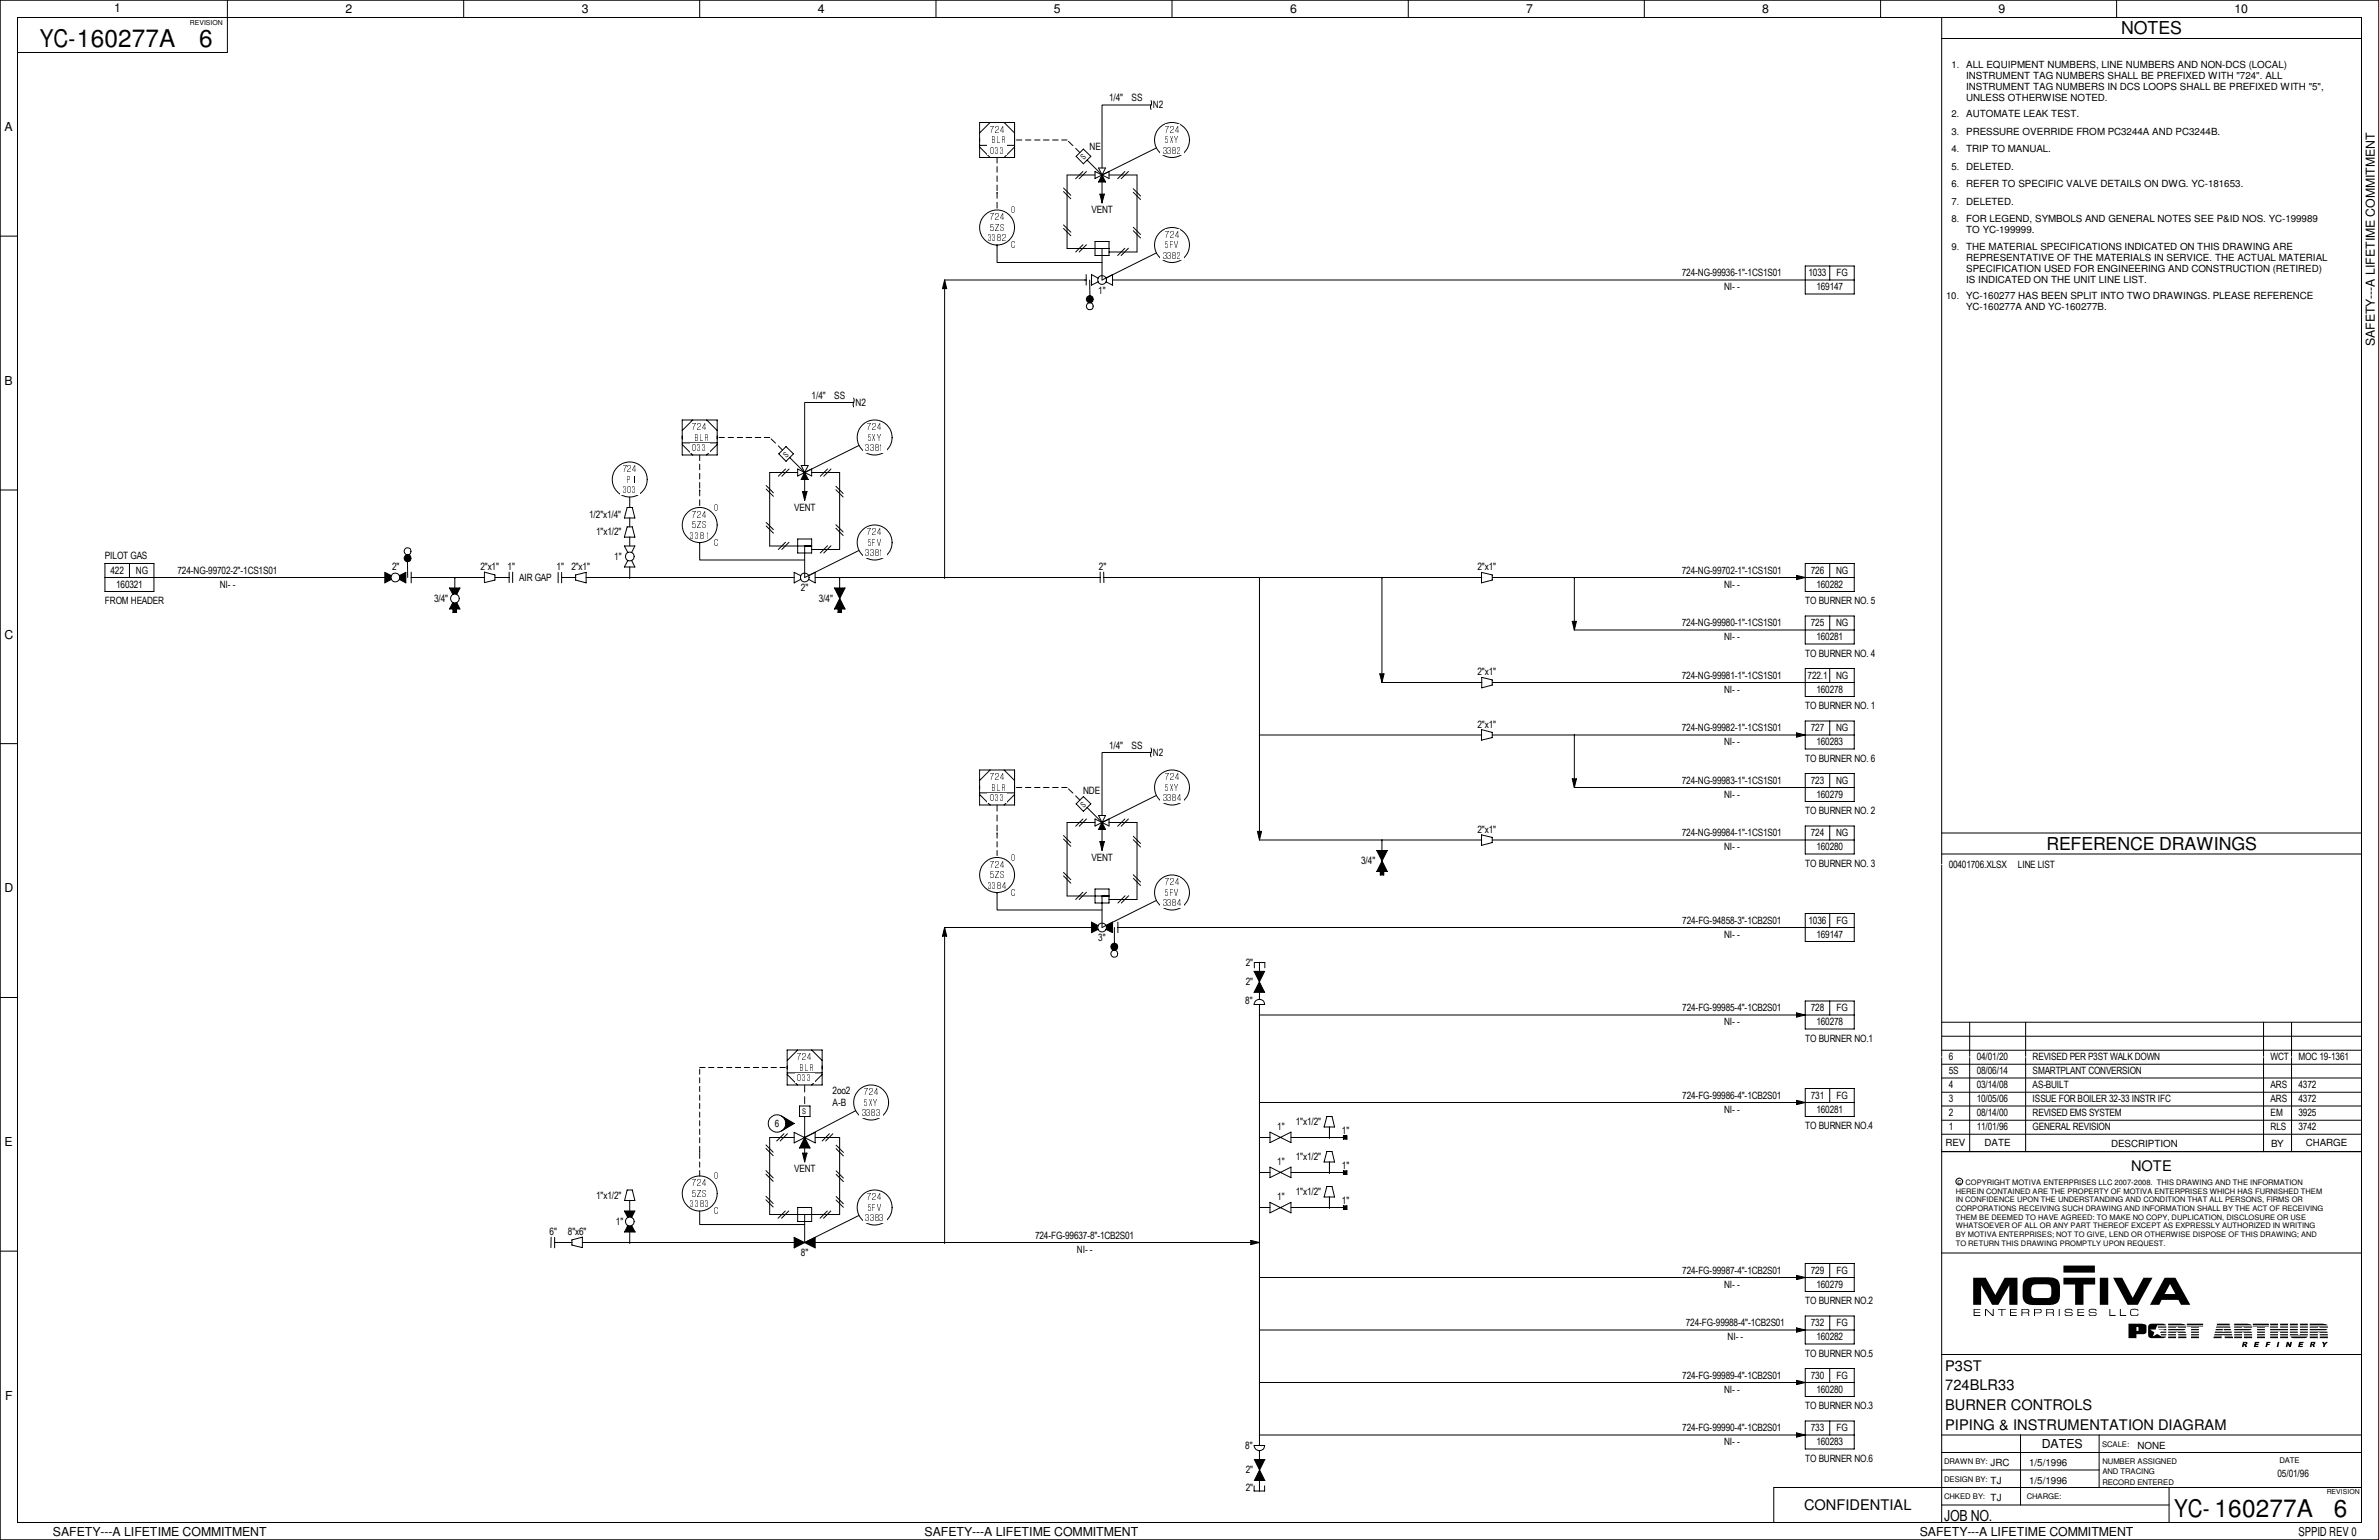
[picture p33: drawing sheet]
<svg xmlns="http://www.w3.org/2000/svg" width="432mm" height="279mm" viewBox="0 0 432 279" stroke-linecap="round" stroke-linejoin="round" font-family="sans-serif">
<defs><g id="words">
<g font-size="4.4">
<text x="7.2" y="8.6">YC-160277A</text>
<text x="36.2" y="8.5">6</text>
<text x="394.6" y="275.3">YC- 160277A</text>
<text x="423.6" y="275.2">6</text>
</g>
<g font-size="3.2">
<text x="385" y="6.2">NOTES</text>
<text x="371.4" y="154.1">REFERENCE DRAWINGS</text>
</g>
<text font-size="2.8" x="352.9" y="275.9">JOB NO.</text>
<g font-size="2.7">
<text x="386.8" y="212.4">NOTE</text>
<text x="353.1" y="248.7">P3ST</text>
<text x="353.1" y="252.3">724BLR33</text>
<text x="353.1" y="255.8">BURNER CONTROLS</text>
<text x="353.1" y="259.4">PIPING &amp; INSTRUMENTATION DIAGRAM</text>
<text x="327.4" y="274">CONFIDENTIAL</text>
</g>
<g font-size="2.2">
<text x="20.7" y="2.2">1</text>
<text x="62.7" y="2.4">2</text>
<text x="105.6" y="2.4">3</text>
<text x="148.4" y="2.4">4</text>
<text x="191.3" y="2.4">5</text>
<text x="234.1" y="2.4">6</text>
<text x="277" y="2.4">7</text>
<text x="319.9" y="2.4">8</text>
<text x="362.8" y="2.4">9</text>
<text x="405.6" y="2.4">10</text>
<text x=".8" y="23.8">A</text>
<text x="431" y="62.8" transform="rotate(-90 431 62.8)">SAFETY---A LIFETIME COMMITMENT</text>
<text x=".8" y="69.8">B</text>
<text x=".8" y="115.9">C</text>
<text x=".8" y="161.9">D</text>
<text x=".8" y="207.9">E</text>
<text x=".9" y="254">F</text>
<text x="370.6" y="262.7">DATES</text>
<text x="9.6" y="278.7">SAFETY---A LIFETIME COMMITMENT</text>
<text x="167.8" y="278.7">SAFETY---A LIFETIME COMMITMENT</text>
<text x="348.4" y="278.7">SAFETY---A LIFETIME COMMITMENT</text>
<text x="417.2" y="278.6">SPPID REV 0</text>
</g>
<g font-size="1.8">
<text x="356.9" y="12.4">ALL EQUIPMENT NUMBERS, LINE NUMBERS AND NON-DCS (LOCAL)</text>
<text x="356.9" y="14.4">INSTRUMENT TAG NUMBERS SHALL BE PREFIXED WITH &quot;724&quot;. ALL</text>
<text x="356.9" y="16.4">INSTRUMENT TAG NUMBERS IN DCS LOOPS SHALL BE PREFIXED WITH &quot;5&quot;,</text>
<text x="201.3" y="18.4">1/4&quot;</text>
<text x="205.4" y="18.4">SS</text>
<text x="209.3" y="19.7">N2</text>
<text x="356.9" y="18.4">UNLESS OTHERWISE NOTED.</text>
<text x="356.9" y="21.3">AUTOMATE LEAK TEST.</text>
<text x="197.7" y="27.3">NE</text>
<text x="356.9" y="24.5">PRESSURE OVERRIDE FROM PC3244A AND PC3244B.</text>
<text x="356.9" y="27.6">TRIP TO MANUAL.</text>
<text x="356.9" y="30.8">DELETED.</text>
<text x="356.9" y="34">REFER TO SPECIFIC VALVE DETAILS ON DWG. YC-181653.</text>
<text x="198.1" y="38.7">VENT</text>
<text x="356.9" y="37.2">DELETED.</text>
<text x="356.9" y="40.3">FOR LEGEND, SYMBOLS AND GENERAL NOTES SEE P&amp;ID NOS. YC-199989</text>
<text x="356.9" y="42.3">TO YC-199999.</text>
<text x="356.9" y="45.4">THE MATERIAL SPECIFICATIONS INDICATED ON THIS DRAWING ARE</text>
<text x="356.9" y="47.4">REPRESENTATIVE OF THE MATERIALS IN SERVICE. THE ACTUAL MATERIAL</text>
<text x="199.3" y="53.3">1&quot;</text>
<text x="305.3" y="50.2">724-NG-99936-1&quot;-1CS1S01</text>
<text x="312.9" y="52.7">NI- -</text>
<text x="328.3" y="50.2">1033</text>
<text x="329.7" y="52.7">169147</text>
<text x="333.3" y="50.2">FG</text>
<text x="356.9" y="49.4">SPECIFICATION USED FOR ENGINEERING AND CONSTRUCTION (RETIRED)</text>
<text x="356.9" y="51.4">IS INDICATED ON THE UNIT LINE LIST.</text>
<text x="356.9" y="54.3">YC-160277 HAS BEEN SPLIT INTO TWO DRAWINGS. PLEASE REFERENCE</text>
<text x="356.9" y="56.3">YC-160277A AND YC-160277B.</text>
<text x="147.3" y="72.4">1/4&quot;</text>
<text x="151.4" y="72.4">SS</text>
<text x="155.3" y="73.7">N2</text>
<text x="106.9" y="94">1/2&quot;x1/4&quot;</text>
<text x="144.1" y="92.7">VENT</text>
<text x="19" y="101.4">PILOT GAS</text>
<text x="108.2" y="97.2">1&quot;x1/2&quot;</text>
<text x="111.5" y="101.6">1&quot;</text>
<text x="20.1" y="104.1">422</text>
<text x="21.1" y="106.7">160321</text>
<text x="24.6" y="104.1">NG</text>
<text x="32.2" y="104.1">724-NG-99702-2&quot;-1CS1S01</text>
<text x="39.9" y="106.7">NI- -</text>
<text x="71.2" y="103.5">2&quot;</text>
<text x="87.2" y="103.5">2&quot;x1&quot;</text>
<text x="92.1" y="103.5">1&quot;</text>
<text x="94.2" y="105.4">AIR GAP</text>
<text x="101" y="103.5">1&quot;</text>
<text x="103.7" y="103.5">2&quot;x1&quot;</text>
<text x="145.4" y="107.3">2&quot;</text>
<text x="199.4" y="103.5">2&quot;</text>
<text x="268.2" y="103.5">2&quot;x1&quot;</text>
<text x="305.3" y="104.1">724-NG-99702-1&quot;-1CS1S01</text>
<text x="312.9" y="106.7">NI- -</text>
<text x="328.7" y="104.1">726</text>
<text x="329.7" y="106.7">160282</text>
<text x="333.2" y="104.1">NG</text>
<text x="19" y="109.6">FROM HEADER</text>
<text x="78.8" y="109.2">3/4&quot;</text>
<text x="148.6" y="109.2">3/4&quot;</text>
<text x="305.3" y="113.7">724-NG-99980-1&quot;-1CS1S01</text>
<text x="327.7" y="109.6">TO BURNER NO. 5</text>
<text x="328.7" y="113.7">725</text>
<text x="333.2" y="113.7">NG</text>
<text x="312.9" y="116.2">NI- -</text>
<text x="327.7" y="119.2">TO BURNER NO. 4</text>
<text x="329.7" y="116.2">160281</text>
<text x="268.2" y="122.6">2&quot;x1&quot;</text>
<text x="305.3" y="123.2">724-NG-99981-1&quot;-1CS1S01</text>
<text x="312.9" y="125.7">NI- -</text>
<text x="328.1" y="123.2">722.1</text>
<text x="329.7" y="125.7">160278</text>
<text x="333.2" y="123.2">NG</text>
<text x="327.7" y="128.7">TO BURNER NO. 1</text>
<text x="201.3" y="135.9">1/4&quot;</text>
<text x="205.4" y="135.9">SS</text>
<text x="209.3" y="137.2">N2</text>
<text x="268.2" y="132.1">2&quot;x1&quot;</text>
<text x="305.3" y="132.7">724-NG-99982-1&quot;-1CS1S01</text>
<text x="312.9" y="135.3">NI- -</text>
<text x="328.7" y="132.7">727</text>
<text x="329.7" y="135.3">160283</text>
<text x="333.2" y="132.7">NG</text>
<text x="305.3" y="142.2">724-NG-99983-1&quot;-1CS1S01</text>
<text x="327.7" y="138.2">TO BURNER NO. 6</text>
<text x="328.7" y="142.2">723</text>
<text x="333.2" y="142.2">NG</text>
<text x="196.6" y="144.1">NDE</text>
<text x="312.9" y="144.8">NI- -</text>
<text x="327.7" y="147.7">TO BURNER NO. 2</text>
<text x="329.7" y="144.8">160279</text>
<text x="268.2" y="151.1">2&quot;x1&quot;</text>
<text x="305.3" y="151.8">724-NG-99984-1&quot;-1CS1S01</text>
<text x="312.9" y="154.3">NI- -</text>
<text x="328.7" y="151.8">724</text>
<text x="329.7" y="154.3">160280</text>
<text x="333.2" y="151.8">NG</text>
<text x="198.1" y="156.2">VENT</text>
<text x="247.1" y="156.8">3/4&quot;</text>
<text x="327.7" y="157.3">TO BURNER NO. 3</text>
<text x="353.7" y="157.5">00401706.XLSX</text>
<text x="366.3" y="157.5">LINE LIST</text>
<text x="305.4" y="167.6">724-FG-94858-3&quot;-1CB2S01</text>
<text x="328.3" y="167.6">1036</text>
<text x="333.3" y="167.6">FG</text>
<text x="199.3" y="170.8">3&quot;</text>
<text x="312.9" y="170.2">NI- -</text>
<text x="329.7" y="170.2">169147</text>
<text x="226.1" y="178.8">2&quot;</text>
<text x="226.1" y="175.3">2&quot;</text>
<text x="226" y="182.2">8&quot;</text>
<text x="305.4" y="183.5">724-FG-99985-4&quot;-1CB2S01</text>
<text x="328.7" y="183.5">728</text>
<text x="333.3" y="183.5">FG</text>
<text x="312.9" y="186.1">NI- -</text>
<text x="327.7" y="189">TO BURNER NO.1</text>
<text x="329.7" y="186.1">160278</text>
<text x="353.7" y="197.5">4</text>
<text x="353.7" y="194.9">5S</text>
<text x="353.7" y="192.4">6</text>
<text x="358.8" y="197.5">03/14/08</text>
<text x="358.8" y="194.9">08/06/14</text>
<text x="358.8" y="192.4">04/01/20</text>
<text x="368.9" y="194.9">SMARTPLANT CONVERSION</text>
<text x="368.9" y="197.5">AS-BUILT</text>
<text x="368.9" y="192.4">REVISED PER P3ST WALK DOWN</text>
<text x="412.1" y="197.5">ARS</text>
<text x="412.1" y="192.4">WCT</text>
<text x="417.2" y="197.5">4372</text>
<text x="417.2" y="192.4">MOC 19-1361</text>
<text x="151.1" y="200.6">A-B</text>
<text x="151.1" y="198.5">2oo2</text>
<text x="305.4" y="199.4">724-FG-99986-4&quot;-1CB2S01</text>
<text x="312.9" y="201.9">NI- -</text>
<text x="328.7" y="199.4">731</text>
<text x="329.7" y="201.9">160281</text>
<text x="333.3" y="199.4">FG</text>
<text x="353.7" y="202.6">2</text>
<text x="353.7" y="200">3</text>
<text x="358.8" y="202.6">08/14/00</text>
<text x="358.8" y="200">10/05/06</text>
<text x="368.9" y="202.6">REVISED EMS SYSTEM</text>
<text x="368.9" y="200">ISSUE FOR BOILER 32-33 INSTR IFC</text>
<text x="412.1" y="202.6">EM</text>
<text x="412.1" y="200">ARS</text>
<text x="417.2" y="202.6">3925</text>
<text x="417.2" y="200">4372</text>
<text x="140.6" y="204.4">6</text>
<text x="231.8" y="205.1">1&quot;</text>
<text x="235.2" y="204.2">1&quot;x1/2&quot;</text>
<text x="243.5" y="205.7">1&quot;</text>
<text x="327.7" y="204.9">TO BURNER NO.4</text>
<text x="353.1" y="208">REV</text>
<text x="353.7" y="205.1">1</text>
<text x="358.8" y="205.1">11/01/96</text>
<text x="360.2" y="207.9">DATE</text>
<text x="368.9" y="205.1">GENERAL REVISION</text>
<text x="383.2" y="208">DESCRIPTION</text>
<text x="412.1" y="205.1">RLS</text>
<text x="412.2" y="208">BY</text>
<text x="417.2" y="205.1">3742</text>
<text x="418.5" y="208">CHARGE</text>
<text x="144.1" y="212.7">VENT</text>
<text x="231.8" y="211.5">1&quot;</text>
<text x="235.2" y="210.5">1&quot;x1/2&quot;</text>
<text x="243.5" y="212.1">1&quot;</text>
<text x="108.2" y="217.5">1&quot;x1/2&quot;</text>
<text x="231.8" y="217.8">1&quot;</text>
<text x="235.2" y="216.9">1&quot;x1/2&quot;</text>
<text x="243.5" y="218.4">1&quot;</text>
<text x="99.7" y="224.2">6&quot;</text>
<text x="103.1" y="224.2">8&quot;x6&quot;</text>
<text x="111.8" y="222.2">1&quot;</text>
<text x="145.4" y="228">8&quot;</text>
<text x="187.9" y="224.8">724-FG-99637-8&quot;-1CB2S01</text>
<text x="195.5" y="227.3">NI- -</text>
<text x="305.4" y="231.1">724-FG-99987-4&quot;-1CB2S01</text>
<text x="312.9" y="233.7">NI- -</text>
<text x="328.7" y="231.1">729</text>
<text x="329.7" y="233.7">160279</text>
<text x="333.3" y="231.1">FG</text>
<text x="327.7" y="236.6">TO BURNER NO.2</text>
<text x="306" y="240.7">724-FG-99988-4&quot;-1CB2S01</text>
<text x="313.6" y="243.2">NI- -</text>
<text x="328.7" y="240.7">732</text>
<text x="329.7" y="243.2">160282</text>
<text x="333.3" y="240.7">FG</text>
<text x="305.4" y="250.2">724-FG-99989-4&quot;-1CB2S01</text>
<text x="327.7" y="246.2">TO BURNER NO.5</text>
<text x="328.7" y="250.2">730</text>
<text x="333.3" y="250.2">FG</text>
<text x="312.9" y="252.7">NI- -</text>
<text x="327.7" y="255.7">TO BURNER NO.3</text>
<text x="329.7" y="252.7">160280</text>
<text x="226" y="262.9">8&quot;</text>
<text x="305.4" y="259.7">724-FG-99990-4&quot;-1CB2S01</text>
<text x="312.9" y="262.3">NI- -</text>
<text x="328.7" y="259.7">733</text>
<text x="329.7" y="262.3">160283</text>
<text x="333.3" y="259.7">FG</text>
<text x="388" y="262.8">NONE</text>
<text x="226.1" y="267.3">2&quot;</text>
<text x="327.7" y="265.2">TO BURNER NO.6</text>
<text x="361.3" y="266">JRC</text>
<text x="361.3" y="269.2">TJ</text>
<text x="368.3" y="266">1/5/1996</text>
<text x="368.3" y="269.2">1/5/1996</text>
<text x="413.4" y="268">05/01/96</text>
<text x="226.1" y="270.5">2&quot;</text>
<text x="361.3" y="272.4">TJ</text>
</g>
<g font-size="1.7">
<text x="354.2" y="12.4">1.</text>
<text x="354.2" y="21.3">2.</text>
<text x="179.7" y="24.1">724</text>
<text x="179.7" y="27.9">033</text>
<text x="180.1" y="26">BLR</text>
<text x="211" y="27.9">3382</text>
<text x="211.4" y="24.1">724</text>
<text x="211.5" y="26">5XY</text>
<text x="354.2" y="24.4">3.</text>
<text x="354.2" y="27.6">4.</text>
<text x="354.2" y="30.8">5.</text>
<text x="354.2" y="34">6.</text>
<text x="179.7" y="41.9">5ZS</text>
<text x="179.7" y="40">724</text>
<text x="183.5" y="38.7">O</text>
<text x="354.2" y="37.1">7.</text>
<text x="354.2" y="40.3">8.</text>
<text x="179.2" y="43.8">3382</text>
<text x="183.5" y="45.1">C</text>
<text x="211" y="46.9">3382</text>
<text x="211.4" y="43.2">724</text>
<text x="211.5" y="45">5FV</text>
<text x="354.2" y="45.4">9.</text>
<text x="353.2" y="54.3">10.</text>
<text x="125.7" y="78.1">724</text>
<text x="125.7" y="81.9">033</text>
<text x="126.2" y="80">BLR</text>
<text x="157.1" y="81.9">3381</text>
<text x="157.4" y="78.1">724</text>
<text x="157.5" y="80">5XY</text>
<text x="113" y="85.7">724</text>
<text x="113" y="89.5">303</text>
<text x="113.9" y="87.6">PI</text>
<text x="125.7" y="95.9">5ZS</text>
<text x="125.7" y="94">724</text>
<text x="129.5" y="92.7">O</text>
<text x="125.3" y="97.8">3381</text>
<text x="129.5" y="99.1">C</text>
<text x="157.1" y="100.9">3381</text>
<text x="157.4" y="97.2">724</text>
<text x="157.5" y="99">5FV</text>
<text x="179.7" y="141.6">724</text>
<text x="180.1" y="143.5">BLR</text>
<text x="211.4" y="141.6">724</text>
<text x="211.5" y="143.5">5XY</text>
<text x="179.7" y="145.4">033</text>
<text x="211" y="145.4">3384</text>
<text x="179.2" y="161.3">3384</text>
<text x="179.7" y="159.4">5ZS</text>
<text x="179.7" y="157.5">724</text>
<text x="183.5" y="156.2">O</text>
<text x="211.4" y="160.7">724</text>
<text x="183.5" y="162.6">C</text>
<text x="211" y="164.4">3384</text>
<text x="211.5" y="162.5">5FV</text>
<text x="144.7" y="192.4">724</text>
<text x="144.7" y="196.2">033</text>
<text x="145.2" y="194.3">BLR</text>
<text x="156.4" y="202.5">3383</text>
<text x="156.8" y="198.8">724</text>
<text x="156.8" y="200.6">5XY</text>
<text x="125.7" y="215.3">724</text>
<text x="129.5" y="214">O</text>
<text x="125.3" y="219.1">3383</text>
<text x="125.7" y="217.2">5ZS</text>
<text x="129.5" y="220.3">C</text>
<text x="157.1" y="221.6">3383</text>
<text x="157.4" y="217.8">724</text>
<text x="157.5" y="219.7">5FV</text>
</g>
<g font-size="1.4">
<text x="196.7" y="29" transform="rotate(-45 196.7 29)">S</text>
<text x="142.7" y="83" transform="rotate(-45 142.7 83)">S</text>
<text x="196.7" y="146.5" transform="rotate(-45 196.7 146.5)">S</text>
<text x="145.6" y="202.1">S</text>
<text x="355.3" y="214.8">c COPYRIGHT MOTIVA ENTERPRISES LLC 2007-2008. THIS DRAWING AND THE INFORMATION</text>
<text x="355" y="216.6">HEREIN CONTAINED ARE THE PROPERTY OF MOTIVA ENTERPRISES WHICH HAS FURNISHED THEM</text>
<text x="355" y="218.1">IN CONFIDENCE UPON THE UNDERSTANDING AND CONDITION THAT ALL PERSONS, FIRMS OR</text>
<text x="355" y="219.7">CORPORATIONS RECEIVING SUCH DRAWING AND INFORMATION SHALL BY THE ACT OF RECEIVING</text>
<text x="355" y="221.3">THEM BE DEEMED TO HAVE AGREED: TO MAKE NO COPY, DUPLICATION, DISCLOSURE OR USE</text>
<text x="355" y="222.9">WHATSOEVER OF ALL OR ANY PART THEREOF EXCEPT AS EXPRESSLY AUTHORIZED IN WRITING</text>
<text x="355" y="224.5">BY MOTIVA ENTERPRISES; NOT TO GIVE, LEND OR OTHERWISE DISPOSE OF THIS DRAWING; AND</text>
<text x="355" y="226.1">TO RETURN THIS DRAWING PROMPTLY UPON REQUEST.</text>
<text x="381.6" y="262.6">SCALE:</text>
<text x="352.9" y="265.7">DRAWN BY:</text>
<text x="352.9" y="268.9">DESIGN BY:</text>
<text x="381.6" y="267.5">AND TRACING</text>
<text x="381.6" y="269.4">RECORD ENTERED</text>
<text x="381.6" y="265.6">NUMBER ASSIGNED</text>
<text x="413.7" y="265.4">DATE</text>
<text x="352.9" y="272">CHKED BY:</text>
<text x="367.9" y="272">CHARGE:</text>
</g>
<g font-size="1.3">
<text x="34.5" y="4.5">REVISION</text>
<text x="422.3" y="271.1">REVISION</text>
</g>
</g></defs>
<g fill="none" stroke="#000" stroke-width=".18">
<path d="M144.1 205.4v1.9l3.9-1.9v1.9zM144.8 219.1h2.5v2.5h-2.5zM145.1 200.7h1.9v1.9h-1.9zM146 206.4h.1M146 202.6v3.8M146 206.4l1 1.9h-1.9zM144.8 220.3h2.5M146 220.3v5.1"/>
<circle cx="114.3" cy="87" r="3.2"/>
</g>
<path d="M146 206.4l1 1.9h-1.9z" fill="#000"/>
<g fill="#fff">
<path d="M113 84.2h2.6v1.8h-2.6z" fill-rule="evenodd"/>
<path d="M112.6 88h3.4v1.8h-3.4z" fill-rule="evenodd"/>
<path d="M113 86.1h2.6v1.8h-2.6z" fill-rule="evenodd"/>
</g>
<path d="M142.9 194.9l1.9 1.9M142.9 190.5h6.3v6.3h-6.3zM142.9 194.6h6.3M144.8 190.5l-1.9 1.9M147.3 190.5l1.9 1.9M149.2 194.9l-1.9 1.9" fill="none" stroke="#000" stroke-width=".18"/>
<g fill="#fff">
<path d="M144.7 190.9h2.7v1.8h-2.7z" fill-rule="evenodd"/>
<path d="M144.3 194.7h3.5v1.8h-3.5z" fill-rule="evenodd"/>
<path d="M144.3 192.8h3.5v1.8h-3.5z" fill-rule="evenodd"/>
</g>
<g fill="none" stroke="#000" stroke-width=".18">
<path d="M113.8 92.1h1l.4 1.9h-1.9zM113.8 95.6h1l.4 1.9h-1.9zM114.3 90.2v1.9M114.3 93.9v1.7M114.3 97.4v1.7M19 104.8h8.9M19 102.2h8.9v5.1h-8.9zM23.5 102.2v2.6M74.6 103.8v1.9M74.6 104.8h13.4M82.2 109.3l-.6 1.2h1.9l-.6-1.2M82.2 107.9l-.6-1.2h1.9l-.6 1.2"/>
<path d="M82.2 110.5v.6h.6v-.6M82.5 104.8h.1M82.5 104.8v1.9M87.9 103.8l1.9 .5v.9l-1.9 .5zM104.5 104.3l1.9-.5v1.9l-1.9-.5zM106.4 104.8h7.9M114 101.7l-.7 1.2h1.9l-.6-1.2M114 100.2l-.7-1.1h1.9l-.6 1.1M114.3 104.8h.1M114.3 102.8v2M151.5 106.7h1.9l-1.9 3.8h1.9zM152.1 110.5v.6h.6v-.6"/>
<path d="M152.4 104.8h.1M152.4 104.8v1.9M228.6 104.8h.1M228.6 104.8h40.3M250.8 104.8h.1M250.8 104.8v19h18.2M268.9 103.8l1.9 .5v.9l-1.9 .5zM270.8 104.8h65.7M285.7 104.8h.1M285.7 104.8v9.5h42M327.7 102.2h8.8v5.1h-8.8zM327.7 111.8h8.8v5h-8.8z"/>
<path d="M327.7 114.3h8.8M332.1 102.2v2.6M332.1 111.8v2.5M228.6 133.3h40.3M268.9 132.4l1.9 .5v.9l-1.9 .5zM268.9 122.9l1.9 .5v.9l-1.9 .5zM270.8 123.8h65.7M285.7 133.3v9.6h42M327.7 130.8h8.8v5.1h-8.8zM327.7 121.3h8.8v5.1h-8.8zM327.7 133.3h8.8M332.1 121.3v2.5"/>
<path d="M332.1 130.8v2.5M249.9 154.3h1.9l-1.9 3.8h1.9zM250.5 158.1v.6h.7v-.6M250.8 152.4h.1M250.8 152.4h18.1M250.8 152.4v1.9M268.9 151.5l1.9 .4v1l-1.9 .5zM270.8 152.4h65.7M327.7 140.3h8.8v5.1h-8.8zM327.7 149.9h8.8v5h-8.8zM327.7 142.9h8.8M332.1 140.3v2.6"/>
<path d="M332.1 149.9v2.5M227.6 176.2h1.9l-1.9 3.8h1.9zM227.7 175.6v-1h1.9v1M228.6 174.6v1.6M127 194v.9M127 195.5v1M127 197.1v.9M127 198.7v.9M127 193.7h1M128.6 193.7h1M130.3 193.7h.9M131.9 193.7h.9"/>
<path d="M133.5 193.7h1M135.1 193.7h1M136.7 193.7h1M138.3 193.7h1M140 193.7h.9M141.6 193.7h.9M146 196.8v1.3M146 199v1.2M228 181.5a.96 .96 0 0 1 1-.1 .96 .96 0 0 1 .5 .8h-1.9zM228.6 184.1h.1M228.6 184.1h107.9M228.6 180v1.3"/>
<path d="M228.6 182.2v1.9M327.7 181.6h8.8v5.1h-8.8zM327.7 197.5h8.8v5.1h-8.8zM332.1 181.6v2.5M332.1 197.5v2.5M113.8 215.9h1l.4 1.9h-1.8zM114.3 217.8v1.9M127 208.9h.1M127 219.7v2.5h19M127 200.2v.9M127 201.8v.9M127 203.3v1"/>
<path d="M127 204.9v.9M127 206.4v.9M127 208v.9M127 209.2v1M127 210.8v1M127 212.4v1M139 217l1.3 1.4M139 217.7l1.3 1.3M139 212.4l1.3 1.3M139 213l1.3 1.3M139 207.7l1.3 1.3M139 208.4l1.3 1.3"/>
<path d="M141.9 202.5l2.2 1.3-2.2 1.4M142.3 205.7l-1.3 1.3M142.5 219.7l-1.3 1.3M142.9 205.7l-1.3 1.3M143.2 219.7l-1.3 1.3M144.1 206.4h-4.4v13.9h5.1M145.7 209.2h.8l-.5 1.6zM146 208.3v2.5M148 206.4h4.4v13.9h-5.1M150.2 219.7l-1.4 1.3M150.5 205.7l-1.3 1.3M150.8 219.7l-1.3 1.3"/>
<path d="M151.2 205.7l-1.3 1.3M151.8 208.4l1.3 1.3M151.8 207.8l1.3 1.3M151.8 213.1l1.3 1.3M151.8 212.4l1.3 1.3M151.8 217.7l1.3 1.3M151.8 217.1l1.3 1.3M161.9 219.1a3.2 3.2 0 0 1-4.6 2.8 3.2 3.2 0 0 1-.4-5.4 3.2 3.2 0 0 1 5 2.1v.5M228.6 206.4h.1M228.6 212.7h.1M228.6 219.1h.1M228.6 200h107.9"/>
<path d="M228.6 206.3v19.1M228.6 206.4h1.9M228.6 212.7h1.9M228.6 219.1h1.9M243.8 206.1h.7v.6h-.7zM243.8 212.4h.7v.7h-.7zM101 225.4h2.8M103.8 225l1.9-.5v1.9l-1.9-.5zM148 225.4h23.5M171.4 225.4h.1M228.6 225.4h.1M228.6 231.8h107.9"/>
<path d="M327.7 229.2h8.8v5.1h-8.8zM327.7 238.8h8.8v5h-8.8zM332.1 229.2v2.6M332.1 238.8v2.5M228.6 241.3h.1M228.6 250.8h.1M228.6 241.3h107.9M228.6 250.8h107.9M228.6 241.3v21M327.7 248.3h8.8v5.1h-8.8zM327.7 257.8h8.8v5.1h-8.8zM332.1 248.3v2.5"/>
<path d="M332.1 257.8v2.5M227.6 262.3h1.9a.95 .95 0 0 1-.9 .9 .95 .95 0 0 1-1-.9zM227.6 269.6v.9h1.9v-.9M227.7 264.8h1.9l-1.9 3.8h1.9zM228.6 260.3h.1M228.6 260.3h107.9M228.6 263.1v1.7M228.6 268.6v1.9"/>
<circle cx="82.6" cy="108.6" r=".8"/>
<circle cx="114.3" cy="101" r=".8"/>
<circle cx="127" cy="216.5" r="3.2"/>
<circle cx="141" cy="203.8" r="1.57"/>
</g>
<g fill="#000">
<path d="M151.5 106.7h1.9l-1 1.9zM152.4 108.6l1 1.9h-1.9zM250.8 156.2l1 1.9h-1.9zM249.9 154.3h1.9l-1 1.9zM227.6 176.2h1.9l-.9 1.9zM228.6 178.1l.9 1.9h-1.9zM145.7 209.2h.8l-.5 1.6zM228.6 266.7l1 1.9h-1.9zM227.7 264.8h1.9l-1 1.9z"/>
<path d="M82.2 110.5h.6v.6h-.6z" fill-rule="evenodd"/>
<path d="M82.2 109.3h.7l.6 1.2h-1.9z" fill-rule="evenodd"/>
<path d="M81.6 106.7h1.9l-.6 1.2h-.7z" fill-rule="evenodd"/>
<path d="M152.1 110.5h.6v.6h-.6z" fill-rule="evenodd"/>
<path d="M250.5 158.1h.7v.6h-.7z" fill-rule="evenodd"/>
<path d="M141.9 202.5l2.2 1.3-2.2 1.4a1.58 1.58 0 0 0 0-2.7z" fill-rule="evenodd"/>
<path d="M141.9 202.5l2.2 1.3-2.2 1.4a1.58 1.58 0 0 0 0-2.7z" fill-rule="evenodd"/>
<path d="M243.8 206.1h.7v.6h-.7z" fill-rule="evenodd"/>
<path d="M243.8 212.4h.7v.7h-.7z" fill-rule="evenodd"/>
</g>
<g fill="none" stroke="#fff" stroke-width=".18">
<path d="M356.2 10.8h1.3M356.2 19.7h1.3M356.9 10.2v1.3M356.9 19v1.4M356.2 22.9h1.3M356.2 26h1.3M356.2 29.2h1.3M356.2 32.4h1.3M356.2 35.6h1.3M356.2 38.7h1.3M356.9 22.2v1.3M356.9 25.4v1.3"/>
<path d="M356.9 28.6v1.3M356.9 31.7v1.4M356.9 34.9v1.3M356.9 38.1v1.3M352.4 196.8h1.3M352.4 194.3h1.3M352.4 199.4h1.3M353.1 193.7v1.3M353.1 196.2v1.3M353.1 198.8v1.3M357.5 196.8h1.3M357.5 194.3h1.3"/>
<path d="M357.5 199.4h1.3M358.1 193.7v1.3M358.1 196.2v1.3M358.1 198.8v1.3M367.7 196.8h1.3M367.7 194.3h1.3M367.7 199.4h1.3M368.3 193.7v1.3M368.3 196.2v1.3M368.3 198.8v1.3M410.8 196.8h1.4M410.8 199.4h1.4"/>
<path d="M411.5 196.2v1.3M411.5 198.8v1.3M415.9 196.8h1.3M415.9 199.4h1.3M416.6 196.2v1.3M416.6 198.8v1.3M352.4 204.5h1.3M352.4 201.9h1.3M353.1 201.3v1.3M353.1 203.8v1.3M357.5 204.5h1.3M357.5 201.9h1.3"/>
<path d="M358.1 201.3v1.3M358.1 203.8v1.3M367.7 204.5h1.3M367.7 201.9h1.3M368.3 201.3v1.3M368.3 203.8v1.3M410.8 204.5h1.4M410.8 201.9h1.4M411.5 201.3v1.3M411.5 203.8v1.3M415.9 204.5h1.3M415.9 201.9h1.3"/>
<path d="M416.6 201.3v1.3M416.6 203.8v1.3M412.1 267.3h1.3M412.7 266.7v1.3"/>
</g>
<g fill="#fff">
<path d="M156.6 220.1h4.3v1.7h-4.3z" fill-rule="evenodd"/>
<path d="M157.4 216.3h2.7v1.8h-2.7z" fill-rule="evenodd"/>
<path d="M157.5 218.2h2.5v1.7h-2.5z" fill-rule="evenodd"/>
</g>
<path d="M161.3 200a3.2 3.2 0 0 1-4.6 2.9 3.2 3.2 0 0 1-.5-5.4 3.2 3.2 0 0 1 5 2l.1 .6M155.9 220.5l-9.9 4.9" fill="none" stroke="#000" stroke-width=".18"/>
<g fill="#fff">
<path d="M156 201.1h4.2v1.7h-4.2z" fill-rule="evenodd"/>
<path d="M156.8 197.2h2.6v1.8h-2.6z" fill-rule="evenodd"/>
<path d="M156.8 199.2h2.6v1.7h-2.6z" fill-rule="evenodd"/>
</g>
<path d="M326.1 183.8l1.6 .3-1.6 .4zM326.1 199.6l1.6 .4-1.6 .4zM155.3 201.5l-9.3 4.9M227 225l1.6 .4-1.6 .4zM326.1 231.4l1.6 .4-1.6 .4zM326.1 240.9l1.6 .4-1.6 .4zM326.1 250.4l1.6 .4-1.6 .4zM326.1 260l1.6 .3-1.6 .4z" fill="none" stroke="#000" stroke-width=".18"/>
<path d="M326.1 183.8l1.6 .3-1.6 .4zM326.1 199.6l1.6 .4-1.6 .4zM227 225l1.6 .4-1.6 .4zM326.1 231.4l1.6 .4-1.6 .4zM326.1 240.9l1.6 .4-1.6 .4zM326.1 250.4l1.6 .4-1.6 .4zM326.1 260l1.6 .3-1.6 .4z" fill="#000"/>
<path d="M145.4 226.3h1.3v2.1h-1.3z" fill-rule="evenodd" fill="#fff"/>
<g fill="#000">
<path d="M326.1 133l1.6 .3-1.6 .4z"/>
<path d="M358.2 237.5v1.3h1.3v-.2h-1.1v-.4h1v-.2h-1v-.4h1.1v-.1zM360.3 237.5v1.3h.2v-1.2l1.1 1.2h.3v-1.3h-.2v1.1l-1.1-1.1zM362.6 237.5v.1h.7v1.2h.1v-1.2h.7v-.1zM364.8 237.5v1.3h1.3v-.2h-1.1v-.4h1v-.2h-1v-.4h1.1v-.1zM366.9 237.5v1.3h.2v-.5h.9l.1 .5h.2v-.5l-.2-.1 .2-.2-.1-.5zM367.1 237.6l.9 .1 .1 .3-1 .1zM369.2 237.5v1.3h.2v-.5h.8a.42 .42 0 0 0 .4-.4 .42 .42 0 0 0-.2-.4zM369.4 237.6h.9l.1 .4-1 .1zM371.4 237.5v1.3h.2v-.5h.9h.1v.5h.2v-.5l-.2-.1 .2-.1v-.4l-.1-.2zM371.6 237.6l.9 .1 .1 .3-1 .1zM373.7 237.5v1.3h.1v-1.3zM374.8 237.6l-.1 .2 .2 .3 .9 .1 .2 .2-.1 .2h-.7l-.3-.1v-.2h-.2l.3 .5h.9l.2-.2 .1-.3-.2-.2-1-.1-.1-.3 .9-.1 .2 .2h.2a.99 .99 0 0 0-1.4-.2zM377.1 237.5v1.3h1.2v-.2h-1.1v-.4h1v-.2h-1v-.4h1.1v-.1zM379.1 237.6v.4l.2 .1 .8 .1 .3 .2-.1 .2h-.7l-.3-.1v-.2h-.2l.1 .3 .1 .2h1l.2-.2v-.3l-.1-.2-1.1-.1 .1-.4h.8l.3 .2v-.2l-.5-.2zM382.9 237.5v1.3h1.1v-.2h-1v-1.1zM384.8 237.5v1.3h1.1v-.2h-1v-1.1zM386.8 237.5l-.2 .5 .1 .5a1.17 1.17 0 0 0 1.4 .1l.1-.3h-.2l-.1 .2-.2 .1h-.8l-.1-.3 .1-.7h.9l.2 .3h.1v-.3a1.35 1.35 0 0 0-1.3-.1z" fill-rule="evenodd"/>
<path d="M358.1 231.8v4.9h1.5v-3.5l2 3.5h1.1l2-3.5v3.5h1.5v-4.9h-2.3l-1.7 3.1-1.8-3.1zM367.6 232.2l-.4 .5-.1 .6v1.9a1.54 1.54 0 0 0 1.8 1.6l3.5-.1a1.44 1.44 0 0 0 1.5-1.5v-1.9a1.64 1.64 0 0 0-2-1.6h-2.8l-1 .2zM368.9 233.2l.7-.2h1.8a.76 .76 0 0 1 .9 .8v1.2l-.4 .5h-2.6l-.4-.2-.2-.3a2.66 2.66 0 0 1 .1-1.7zM374.5 231.8v1.2h2.1v3.7h1.6v-3.7h2.1v-1.2zM374.5 229.6v1.3h5.7v-1.3zM381.1 231.8v4.9h1.6v-4.9zM383.5 231.8l2.7 4.9h1.8l2.7-4.9h-1.7l-1.9 3.7-1.9-3.7zM392.9 231.8l-2.7 4.9h1.7l.4-.9h3.1l.5 .9h1.7l-2.8-4.9zM393.9 233l.9 1.8h-1.9z" fill-rule="evenodd"/>
<path d="M397.7 242.5v.3h1.4v-.3zM397.7 242.1v.2h1.4v-.2zM397.7 241.6v.2h1.4v-.2zM397.7 241.1v.2h1.4v-.2zM396.9 240.7h.8v.2l2.2-.2zM396.9 240.2v.3h3v-.3zM393.5 240.2v.3h3.2l-.3-.3h-.5zM393.5 240.7v.2h1.5v-.2l.4 .2h1.4v-.2zM393.5 241.1v.2h2.9l.3-.1zM393.5 241.6v.2h1.5v-.1l.4 .1h1.4l-.1-.2zM395.4 242.1v.2h1.4v-.2zM395.4 242.5v.3h1.4v-.3zM393.5 242.1v.2h1.5v-.2zM393.5 242.5v.3h1.5v-.3zM390.1 240.3l-.2 .4v1.5l.2 .5 .4 .1h2.1l.5-.2v-.1h-.8l-.8-.5-.8 .5 .3-.8-.8-.5h1l.3-.7h1.6v-.2l-.5-.1h-2.1zM392.2 242.1l.1 .2h.9v-.2zM392 241.7l1.2 .1v-.2h-.9zM391.8 241.1l1.4 .2v-.2zM391.6 240.7l.1 .2h1.5v-.2zM386.3 240.2v2.6h1.5v-.7l1.5-.1 .3-.3v-1.2l-.2-.2-.7-.1zM387.8 240.7l.4 .1-.1 .7h-.3z" fill-rule="evenodd"/>
<path d="M401.8 242.5l-.1 .3h1.5l.1-.3zM402 242.1l-.1 .2h3.3l-.1-.2zM402 241.6v.2h3.1l-.1-.2zM402.2 241.1l-.1 .2h1.3l.1-.2zM403.6 241.1v.2h1.4l-.1-.2zM402.3 240.7l-.1 .2h1.3v-.2l.1 .2h1.2v-.2zM402.4 240.2l-.1 .3h2.4v-.3z" fill-rule="evenodd"/>
<path d="M407.1 243.5l-.2 .9h.3l.1-.4 .2 .4h.3l-.2-.4 .3-.2v-.3zM407.4 243.6l.2 .2h-.3zM409.3 243.5l-.2 .9h.8v-.2h-.5v-.2h.5l.1-.2h-.5v-.1h.5l.1-.2zM411.4 243.5l-.2 .9h.3l.1-.4h.3l.1-.2h-.4v-.1h.5v-.2zM413.4 243.5l-.2 .9h.3l.2-.9zM415.1 243.5l-.2 .9h.3v-.5l.3 .5h.3l.2-.9h-.3l-.1 .5-.2-.5zM417.3 243.5l-.2 .9h.8l.1-.2h-.6l.1-.2h.5v-.2h-.5l.1-.1h.5v-.2zM419.4 243.5l-.2 .9h.3l.1-.4 .3 .4h.3l-.3-.4 .3-.2v-.3zM419.7 243.6l.2 .2h-.2zM421.5 243.5l.2 .5-.1 .4h.3l.1-.4 .5-.5h-.3l-.3 .3-.1-.3z" fill-rule="evenodd"/>
<path d="M419.2 240.2v.3h3.2l-.3-.3h-.5zM419.2 240.7v.2h1.5v-.2l.3 .2h1.5v-.2zM419.2 241.1v.2h2.9l.3-.2zM419.2 241.6v.2h1.5v-.1l.3 .1h1.5l-.1-.2zM419.2 242.1v.2h1.5v-.2zM421 242.1v.2h1.5v-.2zM421 242.5v.3h1.5v-.3zM419.2 242.5v.3h1.5v-.3zM415.7 242.5l.5 .3h2.1l.5-.3zM415.6 242.1v.2h3.3v-.2h-1.5v.1l-.3-.1zM417.4 241.6v.2h1.5v-.2zM415.6 241.6v.2h1.5v-.2zM415.6 241.1v.2h1.5v-.2zM417.4 241.1v.2h1.5v-.2zM417.4 240.7v.2h1.5v-.2zM415.6 240.7v.2h1.5v-.2zM415.6 240.2v.3h1.5v-.3zM417.4 240.2v.3h1.5v-.3zM413.9 242.5v.3h1.4v-.3zM412 242.5v.3h1.5v-.3zM412 241.6v.2h1.5v-.2h.4v.2h1.4v-.2zM413.9 242.1v.2h1.4v-.2zM412 242.1v.2h1.5v-.2zM412 241.1v.2h3.3v-.2zM412 240.7v.2h1.5v-.2zM413.9 240.7v.2h1.4v-.2zM413.9 240.2v.3h1.4v-.3zM412 240.2v.3h1.5v-.3zM409.7 242.5v.3h1.4v-.3zM409.7 242.1v.2h1.4v-.2zM409.7 241.6v.2h1.4v-.2zM409.7 241.1v.2h1.4v-.2zM408.9 240.7h.8v.2l2.1-.2zM408.9 240.2v.3h2.9v-.3zM405.5 240.2v.3h3.2l-.3-.3h-.6zM405.5 240.7v.2h1.5v-.2l.3 .2h1.5v-.2zM405.5 241.1v.2h2.8l.4-.2zM405.5 241.6v.2h1.5v-.1l.3 .1h1.4l-.1-.2zM407.3 242.1v.2h1.5v-.2zM405.5 242.1v.2h1.5v-.2zM405.5 242.5v.3h1.5v-.3zM407.3 242.5v.3h1.5v-.3zM403.8 242.5v.3h1.5v-.3z" fill-rule="evenodd"/>
</g>
<g fill="none" stroke="#000" stroke-width=".18">
<path d="M0 0h431.8v279.4h-431.8zM3.2 3.2h425.4v273h-425.4zM41.3 0v9.5h-38.1M84.2 0v3.2M127 0v3.2M169.9 0v3.2M212.7 0v3.2M255.6 0v3.2M298.4 0v3.2M341.3 0v3.2M352.4 3.2v273M352.4 7h76.2"/>
<path d="M384.2 0v3.2M0 42.8h3.2M0 88.9h3.2M0 134.9h3.2M326.1 133l1.6 .3-1.6 .4zM352.4 154.9h76.2M352.4 151.1h76.2M0 181h3.2M352.4 198.2h76.2M352.4 195.6h76.2M352.4 193.1h76.2M352.4 190.5h76.2"/>
<path d="M352.4 188h76.2M352.4 185.5h76.2M357.5 185.5v23.5M367.7 185.5v23.5M410.8 185.5v23.5M415.9 185.5v23.5M352.4 208.9h76.2M352.4 203.2h76.2M352.4 209h76.2M352.4 205.8h76.2M352.4 200.7h76.2M0 227h3.2"/>
<path d="M352.4 227.3h76.2M352.4 245.7h76.2M352.4 260.3h76.2M352.4 273h41.3M352.4 266.7h28.6M352.4 263.5h76.2M366.7 260.3v12.7M381 260.3v9.6M393.7 269.9v6.3M428.6 269.9h-106.7v6.3"/>
<circle cx="355.6" cy="214.4" r=".62"/>
</g>
<g fill="none" stroke="#fff" stroke-width=".18">
<path d="M356.2 43.8h1.3M356.9 43.2v1.3M352.4 156.8h1.3M353.1 156.2v1.3M352.4 191.8h1.3M353.1 191.1v1.3M357.5 191.8h1.3M358.1 191.1v1.3M367.7 191.8h1.3M368.3 191.1v1.3M410.8 191.8h1.4M411.5 191.1v1.3"/>
<path d="M415.9 191.8h1.3M416.6 191.1v1.3"/>
</g>
<g fill="#fff">
<path d="M312.7 105h3.2v2.1h-3.2z" fill-rule="evenodd"/>
<path d="M305.1 102.4h18.5v2.2h-18.5z" fill-rule="evenodd"/>
<path d="M312.7 114.5h3.2v2.1h-3.2z" fill-rule="evenodd"/>
<path d="M305.1 112h18.5v2.1h-18.5z" fill-rule="evenodd"/>
<path d="M312.7 124h3.2v2.2h-3.2z" fill-rule="evenodd"/>
<path d="M305.1 121.5h18.5v2.1h-18.5z" fill-rule="evenodd"/>
<path d="M312.7 133.6h3.2v2.1h-3.2z" fill-rule="evenodd"/>
<path d="M305.1 131h18.5v2.1h-18.5z" fill-rule="evenodd"/>
<path d="M312.7 143.1h3.2v2.1h-3.2z" fill-rule="evenodd"/>
<path d="M305.1 140.5h18.5v2.2h-18.5z" fill-rule="evenodd"/>
<path d="M312.7 152.6h3.2v2.1h-3.2z" fill-rule="evenodd"/>
<path d="M305.1 150.1h18.5v2.1h-18.5z" fill-rule="evenodd"/>
<path d="M312.7 184.4h3.2v2.1h-3.2z" fill-rule="evenodd"/>
<path d="M305.1 181.8h18.4v2.1h-18.4z" fill-rule="evenodd"/>
<path d="M312.7 200.2h3.2v2.2h-3.2z" fill-rule="evenodd"/>
<path d="M305.1 197.7h18.4v2.1h-18.4z" fill-rule="evenodd"/>
<path d="M312.7 232h3.2v2.1h-3.2z" fill-rule="evenodd"/>
<path d="M305.1 229.4h18.4v2.2h-18.4z" fill-rule="evenodd"/>
<path d="M313.4 241.5h3.2v2.1h-3.2z" fill-rule="evenodd"/>
<path d="M305.8 239h18.3v2.1h-18.3z" fill-rule="evenodd"/>
<path d="M312.7 251h3.2v2.2h-3.2z" fill-rule="evenodd"/>
<path d="M305.1 248.5h18.4v2.1h-18.4z" fill-rule="evenodd"/>
<path d="M312.7 260.6h3.2v2.1h-3.2z" fill-rule="evenodd"/>
<path d="M305.1 258h18.4v2.1h-18.4z" fill-rule="evenodd"/>
<path d="M39.7 105h3.2v2.1h-3.2z" fill-rule="evenodd"/>
<path d="M32 102.4h18.5v2.2h-18.5z" fill-rule="evenodd"/>
</g>
<g fill="#000">
<path d="M326.1 104.4l1.6 .4-1.6 .4zM228.2 150.8h.8l-.4 1.6zM144.1 224.5l1.9 .9-1.9 1zM146 225.4l2-.9v1.9z"/>
<path d="M69.8 103.8l1.2 .6v.7l-1.2 .6z" fill-rule="evenodd"/>
<path d="M72.5 104.4l1.2-.6v1.9l-1.2-.6z" fill-rule="evenodd"/>
<path d="M243.8 218.8h.7v.6h-.7z" fill-rule="evenodd"/>
<path d="M114 222.3h.6l.7 1.2h-1.9z" fill-rule="evenodd"/>
<path d="M113.3 219.7h1.9l-.6 1.2h-.6z" fill-rule="evenodd"/>
<circle cx="74" cy="101.3" r=".63"/>
</g>
<g fill="none" stroke="#000" stroke-width=".18">
<path d="M327.7 48.3h8.8v5h-8.8zM327.7 50.8h8.8M332.1 48.3v2.5M27.9 104.8h42M71 104.4l-1.2-.6v1.9l1.2-.6M72.5 104.4l1.2-.6v1.9l-1.2-.6M74 101.9v2.9M89.8 104.8h2.6M92.4 103.8v1.9M93 103.8v1.9M101.3 103.8v1.9M101.9 104.8h2.6"/>
<path d="M101.9 103.8v1.9M152.4 104.8h47.3M171.4 104.8h.1M199.7 103.8v1.9M200.3 103.8l.1 1.9M200.4 104.8h28.2M228.6 104.8v28.6M326.1 104.4l1.6 .4-1.6 .4zM228.6 133.3h.1M228.6 133.3v19.1h22.3M270.8 133.3h56.9M285.7 133.3h.1"/>
<path d="M228.2 150.8h.8l-.4 1.6zM327.7 165.7h8.8v5.1h-8.8zM327.7 168.3h8.8M332.1 165.7v2.6M228.6 184.1v22.3M228.6 200h.1M230.5 205.4l3.8 1.9v-1.9l-3.8 1.9zM230.5 211.8v1.9l3.8-1.9v1.9zM230.5 218.1v1.9l3.8-1.9v1.9zM234.3 219.1h9.6M234.3 212.7h9.6M234.3 206.4h9.6"/>
<path d="M240.8 215.3h1l.4 1.9h-1.9zM240.8 208.9h1l.4 1.9h-1.9zM240.8 202.6h1l.4 1.9h-1.9zM241.3 219.1h.1M241.3 212.7h.1M241.3 206.4h.1M241.3 204.4v2M241.3 210.8v1.9M241.3 217.1v2M243.8 218.8h.7v.6h-.7zM100 224.5v1.9M100.7 225.4h.3"/>
<path d="M100.7 224.5v1.9M105.7 225.4h38.5M114 220.9l-.7-1.2h1.9l-.6 1.2M114 222.3l-.6 1.2h1.9l-.7-1.2M114.3 225.4h.1M114.3 223.5v1.9M144.1 224.5v1.9l3.9-1.9v1.9zM171.4 225.4h57.2M228.6 231.8h.1M228.6 225.4v15.9"/>
<circle cx="71.8" cy="104.8" r=".8"/>
<circle cx="74" cy="100" r=".63"/>
<circle cx="74" cy="101.3" r=".63"/>
<circle cx="114.3" cy="221.6" r=".8"/>
</g>
<path d="M356.2 52.7h1.3M356.9 52.1v1.3" fill="none" stroke="#fff" stroke-width=".18"/>
<g fill="#fff">
<path d="M312.7 168.5h3.2v2.1h-3.2z" fill-rule="evenodd"/>
<path d="M305.1 165.9h18.4v2.2h-18.4z" fill-rule="evenodd"/>
</g>
<path d="M171.4 50.8l.4 1.6h-.7zM285.4 112.7h.7l-.4 1.6zM250.4 122.3h.8l-.4 1.5zM285.4 141.3h.7l-.4 1.6z" fill="#000"/>
<path d="M171.4 50.8l.4 1.6h-.7zM285.4 112.7h.7l-.4 1.6zM250.4 122.3h.8l-.4 1.5zM285.4 141.3h.7l-.4 1.6z" fill="none" stroke="#000" stroke-width=".18"/>
<g fill="#fff">
<path d="M312.7 51h3.2v2.1h-3.2z" fill-rule="evenodd"/>
<path d="M305.1 48.5h18.5v2.1h-18.5z" fill-rule="evenodd"/>
</g>
<path d="M171.4 168.3l.4 1.5h-.7z" fill="#000"/>
<path d="M171.4 168.3l.4 1.5h-.7z" fill="none" stroke="#000" stroke-width=".18"/>
<g fill="#fff">
<path d="M195.2 225.6h3.3v2.2h-3.3z" fill-rule="evenodd"/>
<path d="M187.7 223.1h18.3v2.1h-18.3z" fill-rule="evenodd"/>
<path d="M199.3 169.2h1.4v2h-1.4z" fill-rule="evenodd"/>
</g>
<path d="M177.8 139.7h6.3v6.3h-6.3zM179.7 139.7l-1.9 1.9M182.2 139.7l1.9 1.9M177.8 144.1l1.9 1.9M177.8 143.8h6.3M184.1 144.1l-1.9 1.9M196.6 144.5l1.4 1.3-1.4 1.4-1.3-1.4zM197.3 146.5l2.7 2.7M198.8 148.6v1.3l2.5-1.3v1.3zM199.4 148h1.3l-1.3 2.5h1.3z" fill="none" stroke="#000" stroke-width=".18"/>
<path d="M200 149.2l.7 1.3h-1.3z" fill="#000"/>
<g fill="#fff">
<path d="M179.7 140.1h2.6v1.8h-2.6z" fill-rule="evenodd"/>
<path d="M179.2 143.9h3.5v1.8h-3.5z" fill-rule="evenodd"/>
<path d="M179.2 142h3.5v1.8h-3.5z" fill-rule="evenodd"/>
</g>
<g fill="none" stroke="#000" stroke-width=".18">
<path d="M208.9 136.5h-8.9v11.5M184.5 142.9h1M186.1 142.9h1M187.8 142.9h1M189.4 142.9h1M191.1 142.9h1M192.7 142.9h1M193 152.2l1.4 1.3M193 151.6l1.4 1.3M193 158.9l1.4 1.3M193 158.3l1.4 1.3M193.9 143.1l.8 .8"/>
<path d="M195.2 144.4l.8 .8M196.6 148.6l-1.4 1.3M197.2 148.6l-1.3 1.3M198.8 149.2h-5.1v13.4h7.6M200 150.5v3.8M201.3 149.2h5.1v14h-5.1M204.2 148.6l-1.3 1.3M204.8 148.6l-1.3 1.3M205.7 158.7l1.3 1.3M205.7 159.3l1.3 1.4M205.7 151.7l1.3 1.3M205.7 152.4l1.3 1.3"/>
<path d="M181 161.9v3.2h19M196.6 161.9l-1.4 1.3M197.2 161.9l-1.3 1.3M198.8 161.3h2.5v2.5h-2.5zM200 162.6v5.7M204.2 162.5l-1.3 1.3M204.9 162.5l-1.4 1.3M215.9 161.9a3.2 3.2 0 0 1-4.6 2.9 3.2 3.2 0 0 1-.5-5.4 3.2 3.2 0 0 1 5.1 2v.6"/>
</g>
<g fill="#fff">
<path d="M210.6 163h4.2v1.7h-4.2z" fill-rule="evenodd"/>
<path d="M211.4 159.1h2.6v1.8h-2.6z" fill-rule="evenodd"/>
<path d="M211.5 161.1h2.5v1.7h-2.5z" fill-rule="evenodd"/>
</g>
<path d="M215.9 142.9a3.2 3.2 0 0 1-4.6 2.8 3.2 3.2 0 0 1-.5-5.4 3.2 3.2 0 0 1 5.1 2.1v.5M209.9 163.4l-9.9 4.9" fill="none" stroke="#000" stroke-width=".18"/>
<g fill="#fff">
<path d="M210.6 143.9h4.2v1.7h-4.2z" fill-rule="evenodd"/>
<path d="M211.4 140.1h2.6v1.8h-2.6z" fill-rule="evenodd"/>
<path d="M211.5 142h2.5v1.7h-2.5z" fill-rule="evenodd"/>
</g>
<g fill="none" stroke="#000" stroke-width=".18">
<path d="M208.9 135.7v1.6M181 151.1h.1M181 146v1.2M181 147.9v1.1M181 149.7v1M181 151.1v1M181 152.7v1M181 154.3v.9M199.6 152.7h.8l-.4 1.6zM209.9 144.3l-9.9 4.9M181 161.9h.1M198.1 168.3h-26.7v57.2"/>
<path d="M199.3 167.9l-1.2-.6v1.9l1.2-.6M200.7 167.9l1.2-.6v1.9l-1.2-.6M202.3 168.3v2.8M202.9 167.3v1.9M202.9 168.3h124.8"/>
<circle cx="181" cy="158.8" r="3.2"/>
<circle cx="200" cy="168.3" r=".8"/>
<circle cx="202.2" cy="173" r=".63"/>
<circle cx="202.2" cy="171.8" r=".63"/>
</g>
<g fill="#000">
<path d="M199.6 152.7h.8l-.4 1.6z"/>
<path d="M198.1 167.3l1.2 .6v.7l-1.2 .6z" fill-rule="evenodd"/>
<path d="M200.7 167.9l1.2-.6v1.9l-1.2-.6z" fill-rule="evenodd"/>
<circle cx="202.2" cy="171.8" r=".63"/>
</g>
<path d="M145.4 105.7h1.3v2h-1.3z" fill-rule="evenodd" fill="#fff"/>
<path d="M123.8 76.2h6.4v6.3h-6.4zM125.7 76.2l-1.9 1.9M128.3 76.2l1.9 1.9M123.8 80.6l1.9 1.9M123.8 80.3h6.4M130.2 80.6l-1.9 1.9M142.7 81l1.3 1.3-1.3 1.4-1.3-1.4zM143.3 83l2.7 2.7M144.8 85.1v1.3l2.5-1.3v1.3zM145.4 84.5h1.3l-1.3 2.5h1.3z" fill="none" stroke="#000" stroke-width=".18"/>
<path d="M146 85.7l.7 1.3h-1.3z" fill="#000"/>
<g fill="#fff">
<path d="M125.7 76.6h2.6v1.8h-2.6z" fill-rule="evenodd"/>
<path d="M125.3 80.4h3.4v1.8h-3.4z" fill-rule="evenodd"/>
<path d="M125.3 78.5h3.4v1.8h-3.4z" fill-rule="evenodd"/>
</g>
<g fill="none" stroke="#000" stroke-width=".18">
<path d="M130.5 79.4h1M132.2 79.4h.9M133.8 79.4h1M135.4 79.4h1M137.1 79.4h1M138.7 79.4h1M140 79.6l.8 .8M154.9 73h-8.9v11.5M127 98.4v3.2h19M139.1 88.7l1.3 1.3M139.1 88.1l1.3 1.3M139.1 95.4l1.3 1.3"/>
<path d="M139.1 94.8l1.3 1.3M141.3 80.9l.7 .8M142.6 85.1l-1.3 1.3M142.6 98.4l-1.3 1.3M143.2 85.1l-1.3 1.3M143.2 98.4l-1.3 1.3M144.8 85.7h-5.1v13.4h7.6M144.8 97.8h2.5v2.5h-2.5zM146 87v3.8M146 99.1v5.7M147.3 85.7h5.1v14h-5.1M150.2 99l-1.3 1.3"/>
<path d="M150.2 85.1l-1.3 1.3M150.8 99l-1.3 1.3M150.8 85.1l-1.3 1.3M151.7 95.2l1.3 1.3M151.7 95.8l1.3 1.4M151.7 88.2l1.3 1.3M151.7 88.9l1.3 1.3M161.9 98.4a3.2 3.2 0 0 1-4.6 2.9 3.2 3.2 0 0 1-.4-5.4 3.2 3.2 0 0 1 5 2v.6"/>
</g>
<g fill="#fff">
<path d="M156.6 99.5h4.3v1.7h-4.3z" fill-rule="evenodd"/>
<path d="M157.4 95.6h2.7v1.8h-2.7z" fill-rule="evenodd"/>
<path d="M157.5 97.6h2.5v1.7h-2.5z" fill-rule="evenodd"/>
</g>
<path d="M161.9 79.4a3.2 3.2 0 0 1-4.6 2.8 3.2 3.2 0 0 1-.4-5.4 3.2 3.2 0 0 1 5 2.1v.5M155.9 99.9l-9.9 4.9" fill="none" stroke="#000" stroke-width=".18"/>
<g fill="#fff">
<path d="M156.6 80.4h4.3v1.7h-4.3z" fill-rule="evenodd"/>
<path d="M157.4 76.6h2.7v1.8h-2.7z" fill-rule="evenodd"/>
<path d="M157.5 78.5h2.5v1.7h-2.5z" fill-rule="evenodd"/>
</g>
<g fill="none" stroke="#000" stroke-width=".18">
<path d="M154.9 72.2v1.6M127 98.4h.1M127 88.9h.1M127 82.5v1.1M127 84.2v1M127 85.9v1M127 87.5v1.1M127 88.9v1.1M127 90.7v1M145.7 89.2h.8l-.5 1.6zM155.9 80.8l-9.9 4.9M114.3 104.8h29.9"/>
<path d="M148 104.8h4.4"/>
<circle cx="127" cy="95.3" r="3.2"/>
</g>
<path d="M145.7 89.2h.8l-.5 1.6z" fill="#000"/>
<path d="M199.3 51.7h1.4v2.1h-1.4z" fill-rule="evenodd" fill="#fff"/>
<path d="M177.8 26.7l1.9 1.9M177.8 22.2h6.3v6.4h-6.3zM177.8 26.4h6.3M179.7 22.2l-1.9 1.9M182.2 22.2l1.9 1.9M184.1 26.7l-1.9 1.9M196.6 27.1l1.4 1.3-1.4 1.3-1.3-1.3zM197.3 29l2.7 2.7M198.8 31.1v1.3l2.5-1.3v1.3zM199.4 30.5h1.3l-1.3 2.5h1.3z" fill="none" stroke="#000" stroke-width=".18"/>
<path d="M200 31.7l.7 1.3h-1.3z" fill="#000"/>
<g fill="#fff">
<path d="M179.7 22.6h2.6v1.8h-2.6z" fill-rule="evenodd"/>
<path d="M179.2 26.4h3.5v1.8h-3.5z" fill-rule="evenodd"/>
<path d="M179.2 24.5h3.5v1.8h-3.5z" fill-rule="evenodd"/>
</g>
<g fill="none" stroke="#000" stroke-width=".18">
<path d="M208.9 19h-8.9v11.5M184.5 25.4h1M186.1 25.4h1M187.8 25.4h1M189.4 25.4h1M191.1 25.4h1M192.7 25.4h1M193 34.8l1.4 1.3M193 34.1l1.4 1.3M193.9 25.7l.8 .7M195.2 26.9l.8 .8M196.6 31.1l-1.4 1.3"/>
<path d="M197.2 31.1l-1.3 1.3M198.8 31.7h-5.1v13.4h7.6M200 33v3.8M201.3 31.7h5.1v14h-5.1M204.2 31.1l-1.3 1.3M204.8 31.1l-1.3 1.3M205.7 34.2l1.3 1.4M205.7 34.9l1.3 1.3M181 44.4v3.2h19M193 41.4l1.4 1.4M193 40.8l1.4 1.3M196.6 44.4l-1.4 1.3"/>
<path d="M197.2 44.4l-1.3 1.3M198.8 43.8h2.5v2.6h-2.5zM200 45.1v5.7M204.2 45l-1.3 1.4M204.8 45l-1.3 1.4M205.7 41.2l1.3 1.3M205.7 41.9l1.3 1.3M215.9 44.4a3.2 3.2 0 0 1-4.6 2.9 3.2 3.2 0 0 1-.5-5.4 3.2 3.2 0 0 1 5.1 2v.6"/>
</g>
<g fill="#fff">
<path d="M210.6 45.5h4.2v1.7h-4.2z" fill-rule="evenodd"/>
<path d="M211.4 41.7h2.6v1.7h-2.6z" fill-rule="evenodd"/>
<path d="M211.5 43.6h2.5v1.7h-2.5z" fill-rule="evenodd"/>
</g>
<path d="M215.9 25.4a3.2 3.2 0 0 1-4.6 2.8 3.2 3.2 0 0 1-.5-5.3 3.2 3.2 0 0 1 5.1 2v.5M209.9 45.9l-9.9 4.9" fill="none" stroke="#000" stroke-width=".18"/>
<g fill="#fff">
<path d="M210.6 26.5h4.2v1.7h-4.2z" fill-rule="evenodd"/>
<path d="M211.4 22.6h2.6v1.8h-2.6z" fill-rule="evenodd"/>
<path d="M211.5 24.6h2.5v1.6h-2.5z" fill-rule="evenodd"/>
</g>
<g fill="none" stroke="#000" stroke-width=".18">
<path d="M208.9 18.2v1.7M181 34.9h.1M181 28.6v1M181 30.2v1M181 31.9v1M181 33.6v1M181 34.9v1.1M181 36.7v1.1M199.6 35.2h.8l-.4 1.6zM209.9 26.8l-9.9 4.9M181 44.4h.1M196.8 50.8h.3"/>
<path d="M196.9 50.8h-25.5v54M197.1 49.8v1.9M197.8 50.8v2.8M199.3 50.5l-1.2-.7v1.9l1.2-.6M200.7 50.5l1.2-.7v1.9l-1.2-.6M201.9 50.8h125.8M145.3 104.4l-1.2-.6v1.9l1.2-.6M146.8 104.4l1.2-.6v1.9l-1.2-.6"/>
<circle cx="181" cy="41.3" r="3.2"/>
<circle cx="197.8" cy="55.6" r=".63"/>
<circle cx="197.8" cy="54.3" r=".63"/>
<circle cx="200" cy="50.8" r=".8"/>
<circle cx="146.1" cy="104.8" r=".8"/>
</g>
<g fill="#000">
<path d="M199.6 35.2h.8l-.4 1.6z"/>
<circle cx="197.8" cy="54.3" r=".63"/>
</g>
<use href="#words"/>
</svg>
